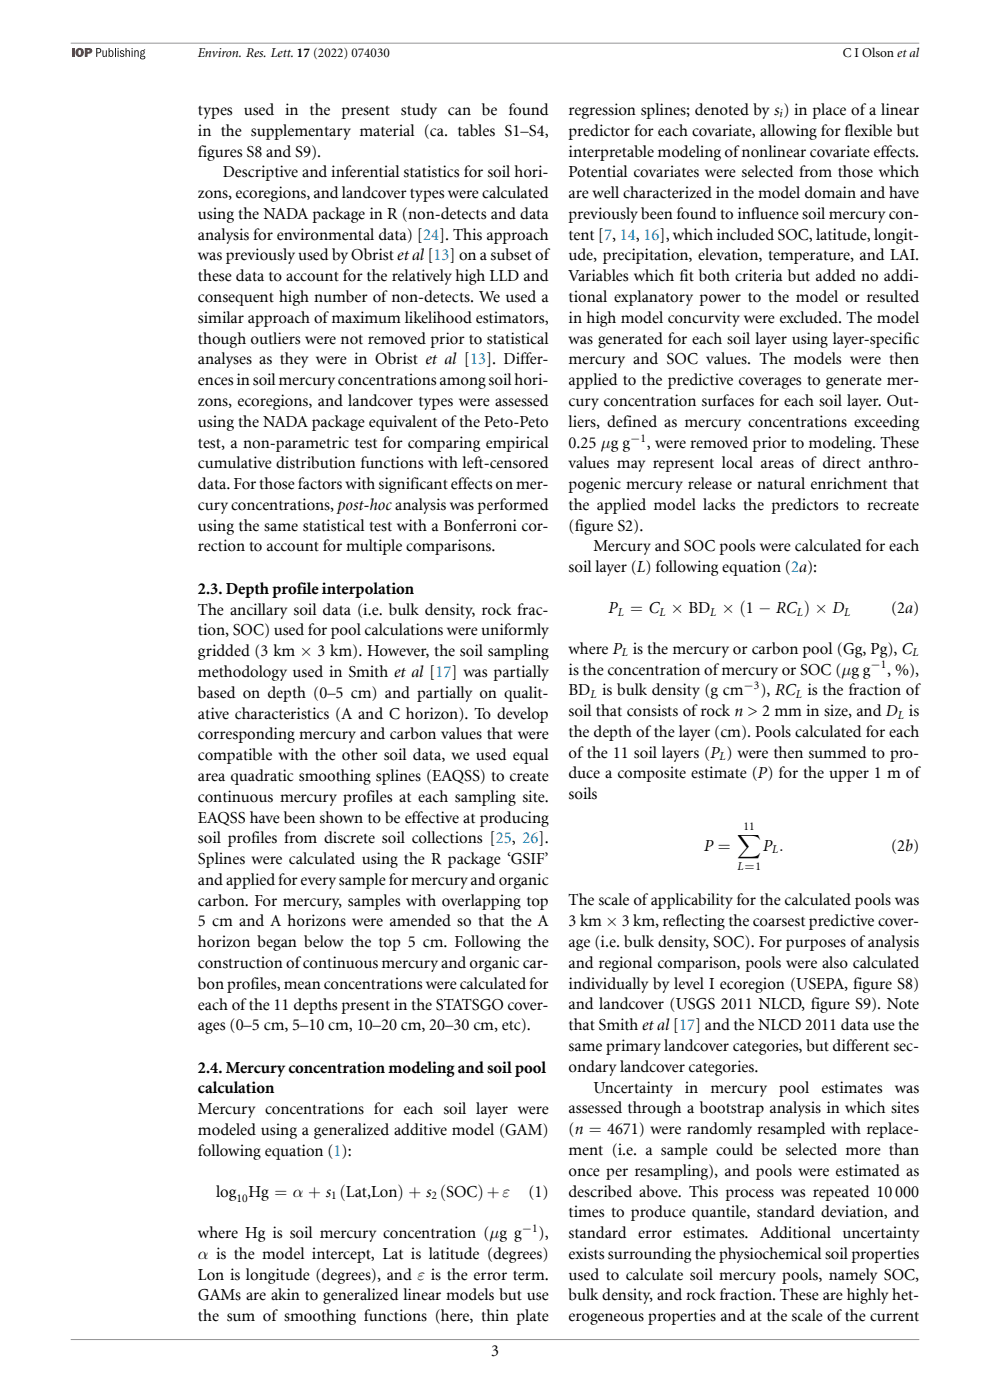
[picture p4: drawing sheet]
<svg xmlns="http://www.w3.org/2000/svg" width="210mm" height="297mm" viewBox="0 0 210 297" stroke-linecap="round" stroke-linejoin="round" font-family="sans-serif">
<defs><g id="words">
<g font-size="3.5">
<text x="42" y="24.4">types used in the present study can be found</text>
<text x="42" y="28.8">in the supplementary material (ca. tables S1–S4,</text>
<text x="120.6" y="24.4">regression splines; denoted by s ) in place of a linear</text>
<text x="120.6" y="28.8">predictor for each covariate, allowing for flexible but</text>
<text x="42" y="33.2">figures S8 and S9).</text>
<text x="120.6" y="33.2">interpretable modeling ofnonlinear covariate effects.</text>
<text x="47.3" y="37.6">Descriptive and inferential statistics for soil hori-</text>
<text x="120.6" y="37.6">Potential covariates were selected from those which</text>
<text x="42" y="42">zons, ecoregions, and landcover types were calculated</text>
<text x="42" y="46.4">using the NADA package in R (non-detects and data</text>
<text x="120.6" y="42">are well characterized in the model domain and have</text>
<text x="120.6" y="46.4">previously been found to influence soil mercury con-</text>
<text x="42" y="50.8">analysis for environmental data) [24]. This approach</text>
<text x="120.6" y="50.8">tent [7, 14, 16], which included SOC, latitude, longit-</text>
<text x="42" y="55.3">was previously used by Obrist etal [13] on a subset of</text>
<text x="42" y="59.7">these data to account for the relatively high LLD and</text>
<text x="120.6" y="55.3">ude, precipitation, elevation, temperature, and LAI.</text>
<text x="120.6" y="59.7">Variables which fit both criteria but added no addi-</text>
<text x="42" y="64.1">consequent high number of non-detects. We used a</text>
<text x="120.6" y="64.1">tional explanatory power to the model or resulted</text>
<text x="42" y="68.5">similar approach ofmaximum likelihood estimators,</text>
<text x="120.6" y="68.5">in high model concurvity were excluded. The model</text>
<text x="42" y="72.9">though outliers were not removed prior to statistical</text>
<text x="42" y="77.3">analyses as they were in Obrist et al [13]. Differ-</text>
<text x="120.6" y="72.9">was generated for each soil layer using layer-specific</text>
<text x="120.6" y="77.3">mercury and SOC values. The models were then</text>
<text x="42" y="81.7">encesinsoilmercuryconcentrationsamongsoilhori-</text>
<text x="120.6" y="81.7">applied to the predictive coverages to generate mer-</text>
<text x="42" y="86.1">zons, ecoregions, and landcover types were assessed</text>
<text x="120.6" y="86.1">cury concentration surfaces for each soil layer. Out-</text>
<text x="42" y="90.5">using the NADA package equivalent ofthe Peto-Peto</text>
<text x="42" y="94.9">test, a non-parametric test for comparing empirical</text>
<text x="120.6" y="90.5">liers, defined as mercury concentrations exceeding</text>
<text x="120.6" y="94.9">0.25 µg g</text>
<text x="137.2" y="94.9">, were removed prior to modeling. These</text>
<text x="42" y="99.4">cumulative distribution functions with left-censored</text>
<text x="120.6" y="99.4">values may represent local areas of direct anthro-</text>
<text x="42" y="103.8">data. For those factors with significant effects on mer-</text>
<text x="120.6" y="103.8">pogenic mercury release or natural enrichment that</text>
<text x="42" y="108.2">cury concentrations, post-hoc analysis was performed</text>
<text x="42" y="112.6">using the same statistical test with a Bonferroni cor-</text>
<text x="120.6" y="108.2">the applied model lacks the predictors to recreate</text>
<text x="120.6" y="112.6">(figure S2).</text>
<text x="42" y="117">rection to account for multiple comparisons.</text>
<text x="125.9" y="117">Mercury and SOC pools were calculated for each</text>
<text x="42" y="125.9">2.3. Depth profile interpolation</text>
<text x="120.6" y="121.4">soil layer (L) following equation (2a):</text>
<text x="42" y="130.4">The ancillary soil data (i.e. bulk density, rock frac-</text>
<text x="129.1" y="130">P</text>
<text x="133.7" y="130">= C × BD × (1 − RC ) × D</text>
<text x="189" y="130">(2a)</text>
<text x="42" y="134.8">tion, SOC) used for pool calculations were uniformly</text>
<text x="42" y="139.2">gridded (3 km × 3 km). However, the soil sampling</text>
<text x="42" y="143.6">methodology used in Smith et al [17] was partially</text>
<text x="120.6" y="138.7">where P is the mercury or carbon pool (Gg, Pg), C</text>
<text x="120.6" y="143.1">is the concentration ofmercury or SOC (µg g</text>
<text x="188.2" y="143.1">, %),</text>
<text x="42" y="148">based on depth (0–5 cm) and partially on qualit-</text>
<text x="120.6" y="147.5">BD</text>
<text x="127.7" y="147.5">is bulk density (g cm</text>
<text x="161.3" y="147.5">), RC is the fraction of</text>
<text x="42" y="152.4">ative characteristics (A and C horizon). To develop</text>
<text x="120.6" y="151.9">soil that consists ofrock n &gt; 2 mm in size, and D is</text>
<text x="42" y="156.9">corresponding mercury and carbon values that were</text>
<text x="42" y="161.3">compatible with the other soil data, we used equal</text>
<text x="120.6" y="156.3">the depth ofthe layer (cm). Pools calculated for each</text>
<text x="120.6" y="160.7">of the 11 soil layers (P ) were then summed to pro-</text>
<text x="42" y="165.7">area quadratic smoothing splines (EAQSS) to create</text>
<text x="120.6" y="165.1">duce a composite estimate (P) for the upper 1 m of</text>
<text x="42" y="170.1">continuous mercury profiles at each sampling site.</text>
<text x="120.6" y="169.6">soils</text>
<text x="42" y="174.5">EAQSS have been shown to be effective at producing</text>
<text x="42" y="178.9">soil profiles from discrete soil collections [25, 26].</text>
<text x="156.4" y="177.2">∑</text>
<text x="42" y="183.3">Splines were calculated using the R package ‘GSIF’</text>
<text x="149.4" y="180.5">P =</text>
<text x="161.9" y="180.5">P .</text>
<text x="189" y="180.5">(2b)</text>
<text x="42" y="187.7">and applied for everysample for mercuryand organic</text>
<text x="42" y="192.1">carbon. For mercury, samples with overlapping top</text>
<text x="42" y="196.5">5 cm and A horizons were amended so that the A</text>
<text x="120.6" y="192.1">The scale ofapplicability for the calculated pools was</text>
<text x="120.6" y="196.5">3 km × 3 km, reflecting the coarsest predictive cover-</text>
<text x="42" y="200.9">horizon began below the top 5 cm. Following the</text>
<text x="120.6" y="200.9">age (i.e. bulk density, SOC). For purposes ofanalysis</text>
<text x="42" y="205.4">construction ofcontinuous mercury and organic car-</text>
<text x="42" y="209.8">bon profiles, mean concentrations were calculated for</text>
<text x="120.6" y="205.3">and regional comparison, pools were also calculated</text>
<text x="120.6" y="209.7">individually by level I ecoregion (USEPA, figure S8)</text>
<text x="42" y="214.2">each ofthe 11 depths present in the STATSGO cover-</text>
<text x="120.6" y="214.1">and landcover (USGS 2011 NLCD, figure S9). Note</text>
<text x="42" y="218.6">ages (0–5 cm, 5–10 cm, 10–20 cm, 20–30 cm, etc).</text>
<text x="120.6" y="218.6">that Smith etal [17] and the NLCD 2011 data use the</text>
<text x="42" y="227.5">2.4. Mercuryconcentration modeling and soil pool</text>
<text x="120.6" y="223">same primary landcover categories, but different sec-</text>
<text x="120.6" y="227.4">ondary landcover categories.</text>
<text x="42" y="232">calculation</text>
<text x="125.9" y="231.8">Uncertainty</text>
<text x="145.3" y="231.8">in</text>
<text x="150.7" y="231.8">mercury</text>
<text x="165.2" y="231.8">pool</text>
<text x="174.2" y="231.8">estimates</text>
<text x="189.8" y="231.8">was</text>
<text x="42" y="236.4">Mercury concentrations for each soil layer were</text>
<text x="120.6" y="236.2">assessed through a bootstrap analysis in which sites</text>
<text x="42" y="240.8">modeled using a generalized additive model (GAM)</text>
<text x="42" y="245.2">following equation (1):</text>
<text x="120.6" y="240.6">(n = 4671) were randomly resampled with replace-</text>
<text x="120.6" y="245">ment (i.e. a sample could be selected more than</text>
<text x="120.6" y="249.4">once per resampling), and pools were estimated as</text>
<text x="45.8" y="253.9">log</text>
<text x="52.7" y="253.9">Hg = α + s (Lat,Lon) + s (SOC)+ε</text>
<text x="112.1" y="253.9">(1)</text>
<text x="120.6" y="253.8">described above. This process was repeated 10000</text>
<text x="42" y="262.7">where Hg is soil mercury concentration (µg g</text>
<text x="114.2" y="262.7">),</text>
<text x="120.6" y="258.2">times to produce quantile, standard deviation, and</text>
<text x="120.6" y="262.7">standard error estimates. Additional uncertainty</text>
<text x="42" y="267.1">α is the model intercept, Lat is latitude (degrees)</text>
<text x="120.6" y="267.1">exists surrounding the physiochemical soil properties</text>
<text x="42" y="275.9">GAMs are akin to generalized linear models but use</text>
<text x="42" y="271.5">Lon is longitude (degrees), and ε is the error term.</text>
<text x="120.6" y="271.5">used to calculate soil mercury pools, namely SOC,</text>
<text x="120.6" y="275.9">bulk density, and rock fraction. These are highly het-</text>
<text x="42" y="280.3">the sum of smoothing functions (here, thin plate</text>
<text x="120.6" y="280.3">erogeneous properties and at the scale ofthe current</text>
<text x="104.2" y="287.7">3</text>
</g>
<g font-size="2.8">
<text x="42" y="12.1">Environ. Res. Lett. 17 (2022) 074030</text>
<text x="178.8" y="12.1">C I Olson et al</text>
</g>
<g font-size="2.5">
<text x="165.3" y="24.9">i</text>
<text x="133.7" y="93.7">−1</text>
<text x="131" y="130.6">L</text>
<text x="139.9" y="130.6">L</text>
<text x="150.7" y="130.6">L</text>
<text x="169" y="130.6">L</text>
<text x="179.1" y="130.6">L</text>
<text x="131.9" y="139.2">L</text>
<text x="184.7" y="141.8">−1</text>
<text x="193.5" y="139.2">L</text>
<text x="125.2" y="148">L</text>
<text x="157.7" y="146.2">−3</text>
<text x="168.8" y="148">L</text>
<text x="190.4" y="152.4">L</text>
<text x="152.6" y="161.3">L</text>
<text x="157.7" y="176.1">11</text>
<text x="156.5" y="184.7">L=1</text>
<text x="163.8" y="181">L</text>
<text x="50.2" y="255">10</text>
<text x="70.2" y="254.5">1</text>
<text x="91.5" y="254.5">2</text>
<text x="110.7" y="261.4">−1</text>
</g>
</g></defs>
<path d="M15 9.2h180" fill="none" stroke="#939598" stroke-width=".21"/>
<g fill="#e30613">
<path d="M15.2 10.2h.6v1.9h-.6z"/>
<path d="M16.7 10.7l-.1 .7 .3 .3 .2-.1 .1-.7-.3-.3zM16 11.1a.95 .95 0 0 1 1.9 0 .95 .95 0 0 1-1.9 0z"/>
<path d="M18.6 10.6v.4h.3v-.3zM18 10.2h.8a.61 .61 0 0 1 .8 .5 .61 .61 0 0 1-.7 .7h-.3v.7h-.6z"/>
</g>
<g fill="#1d1d1b">
<path d="M21.7 10.7h.2v1.1l.3 .1 .2-.2 .1-1h.2v1.4h-.2v-.2a.4 .4 0 0 1-.6 .2 .4 .4 0 0 1-.2-.5z"/>
<path d="M24.4 10.2h.2v1.9h-.2z"/>
<path d="M25.5 10.8a.46 .46 0 0 1 .5-.2 .46 .46 0 0 1 .3 .4l-.6-.1-.1 .1 .2 .2a.48 .48 0 0 1 .5 .2 .48 .48 0 0 1 0 .5 .54 .54 0 0 1-.9-.2h.2l.3 .2 .3-.2-.6-.4z"/>
<path d="M26.6 10.2h.2v.7a.39 .39 0 0 1 .6-.2 .39 .39 0 0 1 .1 .5v.9h-.2v-1.1l-.2-.2-.2 .1-.1 1.2h-.2z"/>
<path d="M28.5 10.7h.2v.2a.39 .39 0 0 1 .5-.2 .39 .39 0 0 1 .2 .5v.9h-.2v-1.1l-.2-.2-.3 .3v1h-.2z"/>
<path d="M20.6 10.4v.7a.43 .43 0 0 0 .5-.1 .43 .43 0 0 0 .1-.4zM20.4 10.2h.4a.59 .59 0 0 1 .7 .7 .59 .59 0 0 1-.9 .4v.8h-.2z"/>
<path d="M23.4 10.9l-.2 .4a.4 .4 0 0 0 .1 .4 .4 .4 0 0 0 .4 .1l.1-.2a.47 .47 0 0 0 0-.5 .47 .47 0 0 0-.4-.2zM23 10.2h.2v.7l.2-.2a.7 .7 0 0 1 .7 .7 .7 .7 0 0 1-.7 .7l-.2-.2-.2 .2z"/>
<path d="M24.9 10.7h.3v1.4h-.3zM24.9 10.2h.3v.2h-.3z"/>
<path d="M27.9 10.7h.2v1.4h-.2zM27.9 10.2h.2v.2h-.2z"/>
<path d="M29.9 11.1a.3 .3 0 0 0 .6 0 .3 .3 0 0 0-.6 0zM29.9 12.1a.32 .32 0 0 0 .4 .3 .32 .32 0 0 0 .3-.3zM30 10.7h.5l.3-.2-.2 .2a.6 .6 0 0 1 0 .7 .6 .6 0 0 1-.6 .2v.2l.8 .2a.52 .52 0 0 1-.5 .6 .52 .52 0 0 1-.6-.5l.2-.1-.2-.3a.37 .37 0 0 0 .1-.6z"/>
</g>
<path d="M15 284.2h180" fill="none" stroke="#939598" stroke-width=".21"/>
<use href="#words"/>
</svg>
